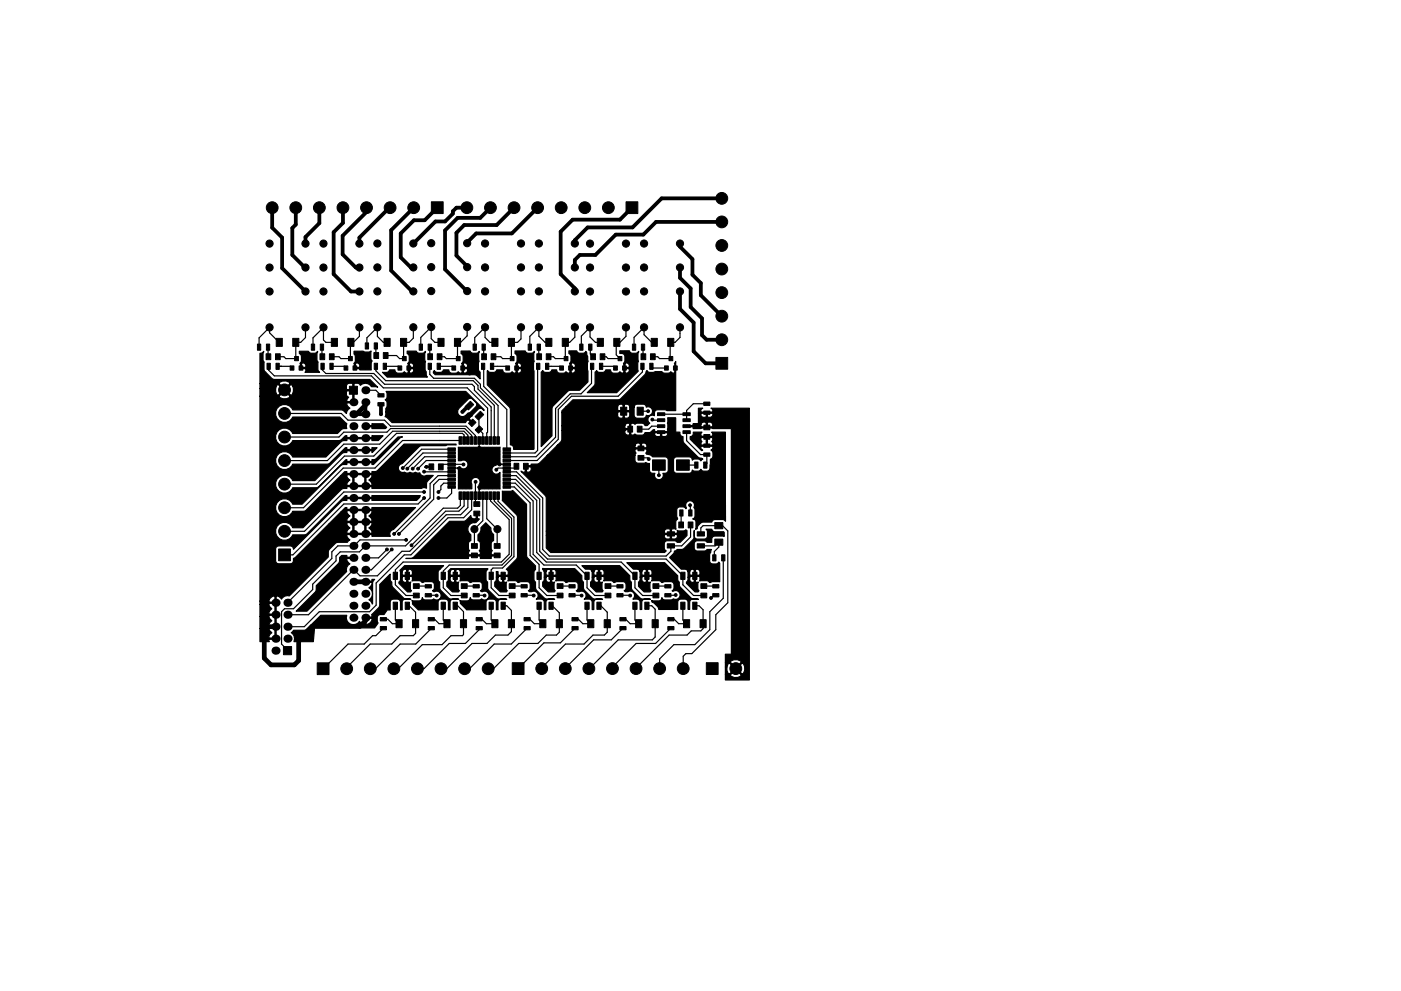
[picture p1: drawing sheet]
<svg xmlns="http://www.w3.org/2000/svg" width="297mm" height="210mm" viewBox="0 0 297 210" stroke-linecap="round" stroke-linejoin="round" font-family="sans-serif">
<g fill="#000" stroke="#000" stroke-width=".21">
<path d="M91.5 42.8h2.5v2.5h-2.5zM132.7 42.8h2.5v2.5h-2.5zM54.6 73h.7v1.3h-.7zM56.6 77.1h.7v1.3h-.7zM56.5 73h.7v1.3h-.7zM56.4 75.1h1v1.2h-1zM58.5 77.1h.7v1.3h-.7zM58.6 71.8h1.3v1.7h-1.3zM58.4 75.1h1v1.2h-1zM62.1 71.8h1.3v1.7h-1.3zM61.5 77.6h.8v.9h-.8zM62.5 75.6h.8v.9h-.8z"/>
<path d="M63.4 77.6h.8v.9h-.8zM66 73h.7v1.3h-.7zM68 77.1h.7v1.3h-.7zM67.9 73h.7v1.3h-.7zM67.8 75.1h1v1.2h-1zM69.9 77.1h.7v1.3h-.7zM70.2 71.8h1.3v1.7h-1.3zM69.8 75.1h1v1.2h-1zM73.7 71.8h1.3v1.7h-1.3zM72.9 77.6h.8v.9h-.8zM73.9 75.6h.8v.9h-.8zM74.8 77.6h.8v.9h-.8z"/>
<path d="M77.4 72.8h.7v1.3h-.7zM79.3 72.8h.7v1.3h-.7zM79.3 77.1h.7v1.3h-.7zM79.3 74.8h1v1.3h-1zM81.4 71.8h1.3v1.7h-1.3zM81.2 77.1h.7v1.3h-.7zM81.3 74.8h1v1.3h-1zM84.9 71.8h1.3v1.7h-1.3zM84.4 77.6h.8v.9h-.8zM85.3 75.6h.8v.9h-.8zM86.3 77.6h.8v.9h-.8zM88.9 73h.7v1.3h-.7z"/>
<path d="M90.8 73h.7v1.3h-.7zM90.8 77.1h.7v1.3h-.7zM90.7 75.1h1v1.2h-1zM92.8 71.8h1.3v1.7h-1.3zM92.7 77.1h.7v1.3h-.7zM92.7 75.1h1v1.2h-1zM96.4 71.8h1.3v1.7h-1.3zM95.8 77.6h.8v.9h-.8zM96.8 75.6h.8v.9h-.8zM97.7 77.6h.8v.9h-.8zM100.3 73h.7v1.3h-.7zM102.1 77.1h.7v1.3h-.7z"/>
<path d="M102.2 73h.7v1.3h-.7zM102.1 75.1h1v1.2h-1zM104 77.1h.7v1.3h-.7zM104.3 71.8h1.3v1.7h-1.3zM104.1 75.1h1v1.2h-1zM107.8 71.8h1.3v1.7h-1.3zM107.2 77.6h.8v.9h-.8zM108.2 75.6h.8v.9h-.8zM109.1 77.6h.8v.9h-.8zM112 73h.7v1.3h-.7zM113.8 77.1h.7v1.3h-.7zM113.9 73h.7v1.3h-.7z"/>
<path d="M113.8 75.1h1v1.2h-1zM115.7 77.1h.7v1.3h-.7zM115.7 71.8h1.3v1.7h-1.3zM115.8 75.1h1v1.2h-1zM119.2 71.8h1.3v1.7h-1.3zM118.7 77.6h.8v.9h-.8zM119.6 75.6h.8v.9h-.8zM120.6 77.6h.8v.9h-.8zM122.9 73h.7v1.3h-.7zM125.2 77.1h.7v1.3h-.7zM124.8 73h.7v1.3h-.7zM125.2 75.1h1v1.2h-1z"/>
<path d="M126.6 71.8h1.3v1.7h-1.3zM127.1 77.1h.7v1.3h-.7zM127.2 75.1h1v1.2h-1zM130.1 71.8h1.3v1.7h-1.3zM130.1 77.6h.8v.9h-.8zM131 75.6h.8v.9h-.8zM132 77.6h.8v.9h-.8zM134.1 73h.7v1.3h-.7zM135.9 77.1h.7v1.3h-.7zM136 73h.7v1.3h-.7zM135.9 75.1h1v1.2h-1zM137.8 77.1h.7v1.3h-.7z"/>
<path d="M138.1 71.8h1.3v1.7h-1.3zM137.9 75.1h1v1.2h-1zM141.6 71.8h1.3v1.7h-1.3zM140.9 77.6h.8v.9h-.8zM141.8 75.6h.8v.9h-.8zM142.8 77.6h.8v.9h-.8zM151.8 75.8h2.5v2.5h-2.5zM74.1 81.9h1.7v1.7h-1.7zM80.1 83.5h1.3v.7h-1.3zM80.1 85.4h1.3v.7h-1.3zM91 98.4h1v1.3h-1zM93 98.4h1v1.3h-1z"/>
<path d="M95 95h1.5v.6h-1.5zM95 95.8h1.5v.6h-1.5zM95 96.6h1.5v.6h-1.5zM95 97.4h1.5v.6h-1.5zM95 98.2h1.5v.6h-1.5zM95 99h1.5v.6h-1.5zM95 99.8h1.5v.6h-1.5zM97.3 92.7h.6v1.6h-.6zM98.6 86.3l1.1-1.2 .7 .7-1.1 1.2zM98.1 92.7h.6v1.6h-.6zM99.3 89.8l.9-.9 .7 .7-.9 .9zM98.9 92.7h.6v1.6h-.6z"/>
<path d="M99.7 92.7h.6v1.6h-.6zM100.7 88.4l1.2-1.1 .7 .7-1.2 1.1zM100.7 91.2l.9-.9 .7 .7-.8 .9zM100.5 92.7h.6v1.6h-.6zM101.3 92.7h.6v1.6h-.6zM102.1 92.7h.6v1.6h-.6zM102.9 92.7h.6v1.6h-.6zM103.7 92.7h.6v1.6h-.6zM104.5 92.7h.6v1.6h-.6zM105.3 92.7h.6v1.6h-.6zM106.7 99.8h1.5v.6h-1.5zM106.7 99h1.5v.6h-1.5z"/>
<path d="M106.7 98.2h1.5v.6h-1.5zM106.7 97.4h1.5v.6h-1.5zM106.7 96.6h1.5v.6h-1.5zM106.7 95.8h1.5v.6h-1.5zM106.7 95h1.5v.6h-1.5zM109 98.3h1v1.3h-1zM111 98.3h1v1.3h-1zM131.6 86.4h1.3v1.7h-1.3zM133.1 90.4h1v1.3h-1zM135.1 90.4h1v1.3h-1zM135.1 86.4h1.3v1.7h-1.3zM135.3 96.6h1.2v1h-1.2z"/>
<path d="M135.3 94.6h1.2v1h-1.2zM138.3 97.6h2.7v2.2h-2.7zM139.4 87.6h1.5v.6h-1.5zM139.4 88.8h1.5v.6h-1.5zM139.4 90.1h1.5v.6h-1.5zM139.4 91.4h1.5v.6h-1.5zM143.4 97.6h2.7v2.2h-2.7zM144.8 91.4h1.5v.6h-1.5zM144.8 90.1h1.5v.6h-1.5zM144.8 88.8h1.5v.6h-1.5zM144.8 87.6h1.5v.6h-1.5zM147.3 98h.7v1.3h-.7z"/>
<path d="M149.2 94.2h1.3v.7h-1.3zM149.2 96.1h1.3v.7h-1.3zM149.2 90.2h1.3v1h-1.3zM149.2 92.2h1.3v1h-1.3zM149.2 98h.7v1.3h-.7zM149.2 87.2h1.3v.7h-1.3zM149.2 85.3h1.3v.7h-1.3zM59.1 116.5h2.5v2.5h-2.5zM95 100.6h1.5v.6h-1.5zM95 101.4h1.5v.6h-1.5zM95 102.2h1.5v.6h-1.5zM95 103h1.5v.6h-1.5z"/>
<path d="M97.3 104.4h.6v1.6h-.6zM98.1 104.4h.6v1.6h-.6zM98.9 104.4h.6v1.6h-.6zM100 115.3h1.2v1h-1.2zM100 117.3h1.2v1h-1.2zM99.7 104.4h.6v1.6h-.6zM100.5 104.4h.6v1.6h-.6zM100.5 108.4h1.2v1h-1.2zM100.5 106.4h1.2v1h-1.2zM101.3 104.4h.6v1.6h-.6zM102.1 104.4h.6v1.6h-.6zM102.9 104.4h.6v1.6h-.6z"/>
<path d="M103.7 104.4h.6v1.6h-.6zM104.8 115.3h1.2v1h-1.2zM104.8 117.3h1.2v1h-1.2zM104.5 104.4h.6v1.6h-.6zM105.3 104.4h.6v1.6h-.6zM106.7 103h1.5v.6h-1.5zM106.7 102.2h1.5v.6h-1.5zM106.7 101.4h1.5v.6h-1.5zM106.7 100.6h1.5v.6h-1.5zM141.5 112.8h1.5v.9h-1.5zM141.5 115.4h1.5v.9h-1.5zM144.1 108.2h.7v1.3h-.7z"/>
<path d="M143.9 110.7h1v1.3h-1zM146 108.2h.7v1.3h-.7zM145.9 110.7h1v1.3h-1zM147.8 115.4h1.6v.9h-1.6zM147.8 112.8h1.6v.9h-1.6zM151.1 117.7h.7v1.3h-.7zM153 117.7h.7v1.3h-.7zM151.6 114.4h1.6v1.3h-1.6zM151.6 110.9h1.6v1.3h-1.6zM60.1 137.2h1.7v1.7h-1.7zM80.6 131h1.3v.7h-1.3zM80.6 132.9h1.3v.7h-1.3z"/>
<path d="M84 131.5h1.3v1.7h-1.3zM83.4 127.8h.9v1.5h-.9zM83.4 121.4h.9v1.5h-.9zM85.9 127.8h.9v1.5h-.9zM85.9 121.4h.9v1.5h-.9zM87.5 131.5h1.3v1.7h-1.3zM87.6 125.8h1.3v1h-1.3zM87.6 123.8h1.3v1h-1.3zM90.8 131h1.3v.7h-1.3zM90.8 132.9h1.3v.7h-1.3zM90.2 125.9h1.3v.7h-1.3zM90.2 124h1.3v.7h-1.3z"/>
<path d="M94.1 131.5h1.3v1.7h-1.3zM93.5 127.8h.9v1.5h-.9zM93.5 121.4h.9v1.5h-.9zM96.1 127.8h.9v1.5h-.9zM96.1 121.4h.9v1.5h-.9zM97.6 131.5h1.3v1.7h-1.3zM97.8 125.8h1.3v1h-1.3zM97.8 123.8h1.3v1h-1.3zM101 131h1.2v.7h-1.2zM101 132.9h1.2v.7h-1.2zM100.3 125.9h1.3v.7h-1.3zM100.3 124h1.3v.7h-1.3z"/>
<path d="M104.3 131.5h1.3v1.7h-1.3zM103.7 127.8h.9v1.5h-.9zM103.7 121.4h.9v1.5h-.9zM106.2 127.8h.9v1.5h-.9zM106.2 121.4h.9v1.5h-.9zM107.8 131.5h1.3v1.7h-1.3zM108 125.8h1.2v1h-1.2zM108 123.8h1.2v1h-1.2zM111.1 131h1.3v.7h-1.3zM111.1 132.9h1.3v.7h-1.3zM110.5 125.9h1.3v.7h-1.3zM110.5 124h1.3v.7h-1.3z"/>
<path d="M114.4 131.5h1.3v1.7h-1.3zM113.8 127.8h1v1.5h-1zM113.8 121.4h1v1.5h-1zM116.4 127.8h.9v1.5h-.9zM116.4 121.4h.9v1.5h-.9zM117.9 131.5h1.3v1.7h-1.3zM118.1 125.8h1.3v1h-1.3zM118.1 123.8h1.3v1h-1.3zM121.3 131h1.3v.7h-1.3zM121.3 132.9h1.3v.7h-1.3zM120.6 125.9h1.3v.7h-1.3zM120.6 124h1.3v.7h-1.3z"/>
<path d="M124.6 131.5h1.3v1.7h-1.3zM124 127.8h.9v1.5h-.9zM124 121.4h.9v1.5h-.9zM126.5 127.8h1v1.5h-1zM126.5 121.4h1v1.5h-1zM128.1 131.5h1.3v1.7h-1.3zM128.3 125.8h1.2v1h-1.2zM128.3 123.8h1.2v1h-1.2zM131.4 131h1.3v.7h-1.3zM131.4 132.9h1.3v.7h-1.3zM130.8 125.9h1.3v.7h-1.3zM130.8 124h1.3v.7h-1.3z"/>
<path d="M134.8 131.5h1.3v1.7h-1.3zM134.2 127.8h.9v1.5h-.9zM134.2 121.4h.9v1.5h-.9zM136.7 127.8h.9v1.5h-.9zM136.7 121.4h.9v1.5h-.9zM138.3 131.5h1.3v1.7h-1.3zM138.4 125.8h1.3v1h-1.3zM138.4 123.8h1.3v1h-1.3zM141.6 131h1.3v.7h-1.3zM141.6 132.9h1.3v.7h-1.3zM141 125.9h1.3v.7h-1.3zM141 124h1.3v.7h-1.3z"/>
<path d="M144.9 131.5h1.3v1.7h-1.3zM144.3 127.8h.9v1.5h-.9zM144.3 121.4h.9v1.5h-.9zM146.9 127.8h.9v1.5h-.9zM146.9 121.4h.9v1.5h-.9zM148.4 131.5h1.3v1.7h-1.3zM148.6 125.8h1.3v1h-1.3zM148.6 123.8h1.3v1h-1.3zM151.1 125.9h1.3v.7h-1.3zM151.1 124h1.3v.7h-1.3zM67.3 140.6h2.5v2.5h-2.5zM108.6 140.6h2.5v2.5h-2.5z"/>
<path d="M149.8 140.6h2.5v2.5h-2.5z"/>
<circle cx="57.1" cy="51.7" r=".76"/>
<circle cx="57.1" cy="56.8" r=".76"/>
<circle cx="57.7" cy="44.1" r="1.25"/>
<circle cx="62.7" cy="44.1" r="1.25"/>
<circle cx="64.8" cy="51.7" r=".76"/>
<circle cx="64.8" cy="56.8" r=".76"/>
<circle cx="67.7" cy="44.1" r="1.25"/>
<circle cx="68.6" cy="51.7" r=".76"/>
<circle cx="68.6" cy="56.8" r=".76"/>
<circle cx="72.7" cy="44.1" r="1.25"/>
<circle cx="76.2" cy="51.7" r=".76"/>
<circle cx="76.2" cy="56.8" r=".76"/>
<circle cx="77.7" cy="44.1" r="1.25"/>
<circle cx="80" cy="56.7" r=".76"/>
<circle cx="80" cy="51.7" r=".76"/>
<circle cx="82.7" cy="44.1" r="1.25"/>
<circle cx="87.6" cy="51.7" r=".76"/>
<circle cx="87.6" cy="56.7" r=".76"/>
<circle cx="87.7" cy="44.1" r="1.25"/>
<circle cx="91.4" cy="56.7" r=".76"/>
<circle cx="91.4" cy="51.6" r=".76"/>
<circle cx="99" cy="44.1" r="1.25"/>
<circle cx="99" cy="51.6" r=".76"/>
<circle cx="99" cy="56.7" r=".76"/>
<circle cx="102.8" cy="56.7" r=".76"/>
<circle cx="102.8" cy="51.7" r=".76"/>
<circle cx="104" cy="44.1" r="1.25"/>
<circle cx="109" cy="44.1" r="1.25"/>
<circle cx="110.5" cy="56.7" r=".76"/>
<circle cx="110.5" cy="51.7" r=".76"/>
<circle cx="114" cy="44.1" r="1.25"/>
<circle cx="114.3" cy="56.7" r=".76"/>
<circle cx="114.3" cy="51.7" r=".76"/>
<circle cx="119" cy="44.1" r="1.25"/>
<circle cx="121.9" cy="56.7" r=".76"/>
<circle cx="121.9" cy="51.7" r=".76"/>
<circle cx="124" cy="44.1" r="1.25"/>
<circle cx="125.1" cy="51.7" r=".76"/>
<circle cx="125.1" cy="56.8" r=".76"/>
<circle cx="129" cy="44.1" r="1.25"/>
<circle cx="132.7" cy="56.8" r=".76"/>
<circle cx="132.7" cy="51.7" r=".76"/>
<circle cx="136.6" cy="56.8" r=".76"/>
<circle cx="136.6" cy="51.7" r=".76"/>
<circle cx="144.2" cy="56.8" r=".76"/>
<circle cx="144.2" cy="51.7" r=".76"/>
<circle cx="153" cy="52.1" r="1.25"/>
<circle cx="153" cy="47.1" r="1.25"/>
<circle cx="153" cy="57.1" r="1.25"/>
<circle cx="153" cy="42.1" r="1.25"/>
<circle cx="57.1" cy="69.5" r=".76"/>
<circle cx="57.1" cy="61.8" r=".76"/>
<circle cx="64.8" cy="69.5" r=".76"/>
<circle cx="64.8" cy="61.8" r=".76"/>
<circle cx="65" cy="75.4" r=".3"/>
<circle cx="66.4" cy="78.1" r=".3"/>
<circle cx="68.6" cy="61.8" r=".76"/>
<circle cx="68.6" cy="69.5" r=".76"/>
<circle cx="75.8" cy="75.4" r=".3"/>
<circle cx="76.2" cy="69.5" r=".76"/>
<circle cx="76.2" cy="61.8" r=".76"/>
<circle cx="77.5" cy="78" r=".3"/>
<circle cx="80" cy="69.4" r=".76"/>
<circle cx="80" cy="61.8" r=".76"/>
<circle cx="87.6" cy="61.8" r=".76"/>
<circle cx="87.6" cy="69.4" r=".76"/>
<circle cx="88.1" cy="79.5" r=".3"/>
<circle cx="88.9" cy="76.2" r=".3"/>
<circle cx="91.4" cy="61.8" r=".76"/>
<circle cx="91.4" cy="69.4" r=".76"/>
<circle cx="99" cy="69.4" r=".76"/>
<circle cx="99" cy="61.8" r=".76"/>
<circle cx="99.6" cy="79.2" r=".3"/>
<circle cx="100.3" cy="75.9" r=".3"/>
<circle cx="102.8" cy="69.4" r=".76"/>
<circle cx="102.8" cy="61.8" r=".76"/>
<circle cx="110.5" cy="69.4" r=".76"/>
<circle cx="110.5" cy="61.8" r=".76"/>
<circle cx="111.8" cy="76.2" r=".3"/>
<circle cx="114.3" cy="69.4" r=".76"/>
<circle cx="114.3" cy="61.8" r=".76"/>
<circle cx="121.9" cy="61.8" r=".76"/>
<circle cx="121.9" cy="69.4" r=".76"/>
<circle cx="123.1" cy="76.4" r=".3"/>
<circle cx="125.1" cy="69.5" r=".76"/>
<circle cx="125.1" cy="61.8" r=".76"/>
<circle cx="132.7" cy="69.5" r=".76"/>
<circle cx="132.7" cy="61.8" r=".76"/>
<circle cx="133.7" cy="78.1" r=".3"/>
<circle cx="136.6" cy="69.5" r=".76"/>
<circle cx="136.6" cy="61.8" r=".76"/>
<circle cx="144.2" cy="69.5" r=".76"/>
<circle cx="144.2" cy="61.8" r=".76"/>
<circle cx="153" cy="67.1" r="1.25"/>
<circle cx="153" cy="72.1" r="1.25"/>
<circle cx="153" cy="62.1" r="1.25"/>
<circle cx="60.3" cy="97.7" r="1.25"/>
<circle cx="60.3" cy="87.7" r="1.25"/>
<circle cx="60.3" cy="92.7" r="1.25"/>
<circle cx="60.3" cy="82.7" r="1.25"/>
<circle cx="80.8" cy="87.9" r=".3"/>
<circle cx="85.4" cy="99.3" r=".3"/>
<circle cx="86.4" cy="99.4" r=".3"/>
<circle cx="87.5" cy="99.4" r=".3"/>
<circle cx="88.6" cy="99.4" r=".3"/>
<circle cx="90.4" cy="99.1" r=".3"/>
<circle cx="97.4" cy="99.3" r=".3"/>
<circle cx="98" cy="87.4" r=".3"/>
<circle cx="98.3" cy="98.5" r=".3"/>
<circle cx="99.5" cy="88.1" r=".3"/>
<circle cx="102.5" cy="95.6" r=".3"/>
<circle cx="105.2" cy="99.7" r=".3"/>
<circle cx="105.9" cy="98.5" r=".3"/>
<circle cx="108.2" cy="82.4" r=".3"/>
<circle cx="117.3" cy="82.8" r=".3"/>
<circle cx="128.9" cy="81.1" r=".3"/>
<circle cx="137.4" cy="87.2" r=".3"/>
<circle cx="137.5" cy="97.4" r=".3"/>
<circle cx="138.3" cy="89" r=".3"/>
<circle cx="143" cy="92.1" r=".3"/>
<circle cx="147.8" cy="93.1" r=".3"/>
<circle cx="152" cy="93.7" r=".3"/>
<circle cx="60.3" cy="102.7" r="1.25"/>
<circle cx="60.3" cy="107.7" r="1.25"/>
<circle cx="60.3" cy="112.7" r="1.25"/>
<circle cx="82" cy="116.6" r=".3"/>
<circle cx="83.1" cy="116.6" r=".3"/>
<circle cx="83.6" cy="113.3" r=".3"/>
<circle cx="84.6" cy="113.3" r=".3"/>
<circle cx="86.1" cy="114.5" r=".3"/>
<circle cx="87.2" cy="115.7" r=".3"/>
<circle cx="89.9" cy="104.4" r=".3"/>
<circle cx="89.9" cy="100.1" r=".3"/>
<circle cx="89.9" cy="105.7" r=".3"/>
<circle cx="93" cy="105.7" r=".3"/>
<circle cx="93" cy="104.4" r=".3"/>
<circle cx="100.6" cy="112.3" r=".75"/>
<circle cx="100.6" cy="110.6" r=".3"/>
<circle cx="100.8" cy="102.2" r=".3"/>
<circle cx="101.6" cy="103.4" r=".3"/>
<circle cx="105.5" cy="112.3" r=".75"/>
<circle cx="110.6" cy="109" r=".3"/>
<circle cx="139.7" cy="100.8" r=".3"/>
<circle cx="146.3" cy="107.2" r=".3"/>
<circle cx="69.7" cy="123.9" r=".3"/>
<circle cx="72.1" cy="120.9" r=".3"/>
<circle cx="88.5" cy="122.2" r=".3"/>
<circle cx="91.3" cy="122.2" r=".3"/>
<circle cx="92.6" cy="126.4" r=".3"/>
<circle cx="98" cy="122.2" r=".3"/>
<circle cx="101.9" cy="122.2" r=".3"/>
<circle cx="102.7" cy="126.4" r=".3"/>
<circle cx="108.5" cy="122.2" r=".3"/>
<circle cx="113.2" cy="126.4" r=".3"/>
<circle cx="118.7" cy="122.2" r=".3"/>
<circle cx="121.7" cy="122.2" r=".3"/>
<circle cx="123.3" cy="126.4" r=".3"/>
<circle cx="129" cy="122.2" r=".3"/>
<circle cx="131.8" cy="122" r=".3"/>
<circle cx="133.6" cy="126.4" r=".3"/>
<circle cx="137" cy="120.3" r=".3"/>
<circle cx="143.3" cy="126.2" r=".3"/>
<circle cx="150.1" cy="122" r=".3"/>
<circle cx="150.7" cy="126.9" r=".3"/>
<circle cx="73.5" cy="141.9" r="1.25"/>
<circle cx="78.5" cy="141.9" r="1.25"/>
<circle cx="83.5" cy="141.9" r="1.25"/>
<circle cx="88.5" cy="141.9" r="1.25"/>
<circle cx="93.5" cy="141.9" r="1.25"/>
<circle cx="98.5" cy="141.9" r="1.25"/>
<circle cx="103.5" cy="141.9" r="1.25"/>
<circle cx="114.9" cy="141.9" r="1.25"/>
<circle cx="119.9" cy="141.9" r="1.25"/>
<circle cx="124.9" cy="141.9" r="1.25"/>
<circle cx="129.9" cy="141.9" r="1.25"/>
<circle cx="134.9" cy="141.9" r="1.25"/>
<circle cx="139.9" cy="141.9" r="1.25"/>
<circle cx="144.9" cy="141.9" r="1.25"/>
<circle cx="156" cy="141.9" r="1.25"/>
</g>
<g fill="#000">
<circle cx="74.9" cy="85.3" r=".85"/>
<circle cx="74.9" cy="93" r=".85"/>
<circle cx="74.9" cy="95.5" r=".85"/>
<circle cx="74.9" cy="98" r=".85"/>
<circle cx="74.9" cy="87.9" r=".85"/>
<circle cx="74.9" cy="90.4" r=".85"/>
<circle cx="77.5" cy="98" r=".85"/>
<circle cx="77.5" cy="87.9" r=".85"/>
<circle cx="77.5" cy="95.5" r=".85"/>
<circle cx="77.5" cy="85.3" r=".85"/>
<circle cx="77.5" cy="82.8" r=".85"/>
<circle cx="77.5" cy="90.4" r=".85"/>
<circle cx="77.5" cy="93" r=".85"/>
<circle cx="74.9" cy="105.7" r=".85"/>
<circle cx="74.9" cy="110.7" r=".85"/>
<circle cx="74.9" cy="100.6" r=".85"/>
<circle cx="74.9" cy="103.1" r=".85"/>
<circle cx="74.9" cy="113.3" r=".85"/>
<circle cx="74.9" cy="108.2" r=".85"/>
<circle cx="74.9" cy="118.4" r=".85"/>
<circle cx="74.9" cy="115.8" r=".85"/>
<circle cx="77.5" cy="100.6" r=".85"/>
<circle cx="77.5" cy="103.1" r=".85"/>
<circle cx="77.5" cy="105.7" r=".85"/>
<circle cx="77.5" cy="108.2" r=".85"/>
<circle cx="77.5" cy="113.3" r=".85"/>
<circle cx="77.5" cy="110.7" r=".85"/>
<circle cx="77.5" cy="115.8" r=".85"/>
<circle cx="77.5" cy="118.4" r=".85"/>
<circle cx="58.4" cy="127.9" r=".86"/>
<circle cx="58.4" cy="138" r=".86"/>
<circle cx="58.4" cy="135.5" r=".86"/>
<circle cx="58.4" cy="133" r=".86"/>
<circle cx="58.4" cy="130.4" r=".86"/>
<circle cx="61" cy="133" r=".86"/>
<circle cx="61" cy="135.5" r=".86"/>
<circle cx="61" cy="130.4" r=".86"/>
<circle cx="61" cy="127.9" r=".86"/>
<circle cx="74.9" cy="120.9" r=".85"/>
<circle cx="74.9" cy="128.5" r=".85"/>
<circle cx="74.9" cy="123.4" r=".85"/>
<circle cx="74.9" cy="126" r=".85"/>
<circle cx="74.9" cy="131.1" r=".85"/>
<circle cx="77.5" cy="120.9" r=".85"/>
<circle cx="77.5" cy="123.4" r=".85"/>
<circle cx="77.5" cy="128.5" r=".85"/>
<circle cx="77.5" cy="126" r=".85"/>
<circle cx="77.5" cy="131.1" r=".85"/>
</g>
<path d="M77.5 85.3v.7l-1.9 1.9h-.7M74.9 123.4h2.6M77.5 131.1v.6l-1.2 1.2h-10.1l-2.9 2.8v4.5l-.9 .9h-4.9l-1.5-1.5v-6.3l.4-.3h2" fill="none" stroke="#000" stroke-width="1"/>
<g fill="none" stroke="#000" stroke-width=".25">
<path d="M76.2 51.6v.1M99 51.3v.3M110.3 56.7h.2M121.9 51.1v.6M121.9 56v.7M144.2 56.8v.4M56.8 73.7l.1 2M56.8 77.8l.2-.1v.8l1.2 1.3h20.5l2.6 2.5h17.8l4.3 4.3v5.1l-.2 .2v1.6M58.7 77.7h2.9l.3 .4M59.2 72.6l-2.1-2v-1.1l-2.2 2.2v2M59.2 72.6h.1M64.8 69.5v2.1l-1 1h-1.1v3.3l.2 .2h-2.3l-.4-.4h-1.3"/>
<path d="M64.8 61.2v.6M65 75.4l-.4 .8-.8 .8v1.1h2.6M66.4 78.1h.1M68.3 73.7v2M68.3 77.7v.7l.8 .8h10.1l2.3 2.3h18.6l.5 .5v.8l3.5 3.6v6.9l-.1 .2M70.2 77.7h2.8l.3 .4M70.9 72.6h-1.8l-.5-.5v-2.6l-2.2 2.2v2M75.8 75.4v1.2l-.6 .5v1l2.3-.1M76.2 69.5v1.9l-1.3 1.2h-.8l.2 .2v3.3h-2l-.4-.4h-1.6M79.7 73.4l.1 2M79.7 77.7v1l2.1 2.1h18.5l1 1v.7l3.5 3.5v7.5M81.6 77.7h2.8l.4 .4"/>
<path d="M82.1 72.6h-.8l-1.3-1.2v-2l-2.2 2.3v1.7M87.6 69.4v2.3l-.9 .9h-1.1v3.3l.1 .2h-1l-.6-.7h-2.3M88.9 76.2v1l-.9 .9h-1.3v1.2l-.3 .3 1.7-.1M91.1 73.7l.1 2M91.1 77.7v1.7l.8 .9h8.7l1.3 1.2v.8l3.7 3.7v7.5M93 77.7h2.8l.4 .4M93.5 72.6h-1.3l-.8-.7v-2.5l-2.2 2.2v2.1M99 69.4v1.9l-1.3 1.3h-.7v3.3l.2 .2h-2.6l-.4-.4h-1M99 61.6v.2M100.3 75.9v1.3l-.8 .9h-1.4v1l-.2 .1h1.7M102.5 73.7l.1 2M102.6 77.7v4.3l4.8 4.9v8.4"/>
<path d="M104.5 77.7h2.8l.3 .4M104.9 72.6h-1l-1.1-1v-2.2l-2.1 2.2v2.1M110.5 69.4v2.5l-.8 .7h-1.3v3.3l.2 .2h-2l-.4-.4h-1.6M111.8 76.2v.9l-1 1h-1.3v3l-1.3 1.3M114 77.7v17.9l-.6 .5h-6M114.2 73.7l.1 2M115.9 77.7h2.8l.4 .4M116.4 72.6h-.8l-1.3-1.3v-1.9l-2 2v2.3M121.9 69.4v2.1l-1.1 1.1h-.9v3.3l.1 .2h-2.3l-.4-.4h-1M123.1 76.4v1.1l-.7 .6h-1.4v1.1l-3.7 3.6M125.2 73.7v1.4l.5 .6M125.4 77.7v3.6l-2.2 2.3h-2.3l-3.1 3.1v6.1l-4.1 4.1h-6.3"/>
<path d="M127.3 72.6h-1.1l-1.1-1.1v-2l-1.8 1.8v2.4M127.3 77.7h2.8l.4 .4M132.7 69.5v1.9l-1.3 1.2h-.7v2.7l.7 .8h-2.5l-.4-.4h-.8M133.7 78.1h-1.3v.8l-2.2 2.2h-1.3M133.7 78.1h.1M136.2 77.7v1.2l-5.1 5.2h-9.9l-2.8 2.8v6.3l-4.5 4.5h-6.5M136.3 73.7l.1 2M138.1 77.7l.4 .4h2.8M138.7 72.6h-.5l-1.6-1.6v-1.5l-2.2 2.1v2.1M144.2 69.5v2.1l-1.1 1h-1v3.3l.1 .2h-2.4l-.4-.4h-1M60.3 87.7h12.1l1.4 1.4h7.7l1.3 1.3h16l2 2v1.1M60.3 92.7h11.6l1-1h9.1l.8-.8h15.8l1.4 1.5v1.1"/>
<path d="M77.5 82.8h2.2l1.1 1.1M90.4 99.1h1.1M93.2 93.5h.1M93.5 99.1h.1M95.8 99.3h1.6M95.8 95.3h-6.4l-4 4M95.8 96.1h-6.1l-3.3 3.3M95.8 96.9h-5.8l-2.5 2.5M95.8 97.7h-5.4l-1.8 1.7M97.6 93.5h-12.2l-5.9 5.8h-6.7l-8.4 8.4h-4.1M98.3 98.5h-4.3l-.5 .6M98.4 93.5v-1.2l-.4-.4h-13.9l-4.9 4.9h-6.2l-5.9 5.9h-6.8"/>
<path d="M99.2 93.5v-1.2l-.8-.8h-15.1l-2.8 2.7h-7.6l-3.5 3.5h-9.1M99.5 88.1v.9l.6 .7M101.6 93.5v1.2l.9 .9M101.6 88.2l-.1 2.9 .9 .8v1.6M107.4 98.5h-1.5M109.5 98.9l-.4 .4h-3.5l-.4 .4M135.7 87.2h1.7M135.9 97.1h1.4l.2 .3M138.3 89l.1 .1h1.8M139.7 98.7v2.1M140.2 91.7h2.4l.4 .4M140.2 90.4h-2l-.7 .7h-1.9"/>
<path d="M140.2 87.9h5.4M144.8 98.7h2.8M145.6 91.7v1.8l2.9 2.9h1.4v2l-.4 .3M149.9 92.7h-1.7l-.4 .4M149.9 85.7h-2.9l-1.4 1.4v2M152 93.7l-.8 .8h-1.3M74.9 118.4h-1.4l-1.4 1.4v1.7l-2.4 2.4M74.9 115.7v.1M82 116.6l-1.7 1.8h-2.8M83.1 116.6l-4.4 4.3h-1.2M86.1 114.5h-9.8l-1.2 1.3h-3.5l-1.2 1.3v1.4l-9.4 9.4M89.9 100.1h5.9"/>
<path d="M89.9 105.7l-1.3 1.2h-15.7l-10.8 10.8h-1.8v-.9M89.9 104.4h-17l-8.3 8.3h-4.3M95.8 100.9h-2.9l-1.7 1.7v3.1l-7.6 7.6M95.8 101.7h-2.7l-1.2 1.2v3l-7.3 7.4M95.8 102.5h-1.7l-.6 .6v.8l-.5 .5M95.8 103.3v1.4l-1.1 1h-1.7M97.6 105.2v2l-.6 .6h-3l-8 8h-8.5l-1.3 1.3h-4.1l-.9 .9v1l-4.9 4.9v1.2l-4.1 4.1h-1.9l-.6 .6v6.8l1.3 1.4M98.4 105.2v2.1l-1.1 1.2h-2.8l-7.3 7.2M99.2 105.2v2.5l-1.5 1.5h-3.1l-7.7 7.8h-1.7l-5.2 5.2h-3.7l-1.4-1.3-9.5 9.5h-4.4M100 105.2v2.9l-1.7 1.7h-3.3l-7.9 7.9h-1.4l-5.9 6v4.7l-1.4 1.4h-10.7l-3.2 3.2h-3.5M100.8 102.3v4.2l.3 .4M100.8 102.2v.1"/>
<path d="M101.1 108.9v1.2l-.5 .5M101.6 103.4v1.8M102.4 105.2v5.3l-1.8 1.8v3.5M103.2 105.2v4.9l2.3 2.2-.1 3.5M104 105.2v1.1l3.9 3.9v7.4l-1.6 1.6h-20.8l-1.7 1.7v3.2l2.3 2.2h2.2M104.8 105.2v1.1l3.7 3.7v7.9l-2.1 2h-11.2l-1.2 1.3v3.5l1.6 1.6h2.8M105.6 105.2v1.2l3.4 3.3v8.4l-2.4 2.4h-2.1l-.4 .4v3.8l1.7 1.6h2.8M107.4 103.3h1.6l3.4 3.4v11.2l1.9 1.9v4.9l1.6 1.6h2.8M107.4 101.7h1.9l4.5 4.5v11l2 2h15.9l2.9 3v2.5l1.7 1.6h2.8M107.4 102.5h1.8l3.8 3.8v11.3l2.3 2.3h6.9l2.3 2.3v2.5l1.6 1.6h2.8M107.4 100.1h2.1l5.6 5.6v10.9l1.4 1.4h24.7l1-1v-1.2h2.3l1.9-1.9v-2.5M107.4 100.9h2l5 5v11.1l1.7 1.6h25.1l3.6 3.6v1.9l2.2 2.2h2.2"/>
<path d="M110.6 109v11.1l-2 2.1h-1.9M144.5 108.8l-.1 2.6M146.3 107.2l.1 1.6M148.6 115.8h3l.8-.8v1.1l-.9 .9v1.4M148.6 113.3v-1.3l.5-.5h4.1l1.1 1.1v15.3l-2.5 2.5v3.2l-5.1 5.1h-1.3l-.5 .5v2.7M153.3 118.4v8.5l-2.8 2.9v3.8l-3.2 3.2h-4.4l-3 3v2.1M81.3 133.3l-1.6 1.6h-.7l-1.8 1.7h-3.4l-5.2 5.3M83.8 128.5v3l.8 .8h-1.4l-1-.9h-.9M86.4 122.2h4.9M86.4 128.5h.3l1.4 1.4v4.5l-.5 .5h-2.8l-1.7 1.7h-4.6l-4.9 5v.3M88.3 124.3l2.5 .1M90.8 126.3l1.8 .1"/>
<path d="M91.4 133.3l-3.3 3.3h-3.3l-5.2 5.3h-1M94 128.5v3l.8 .8h-1.7l-1-.9h-.7M96.5 122.2h5.4M96.5 128.5h.5l1.3 1.3v4.8l-.3 .3h-2.4l-1.9 1.9h-4.2l-5 5.1h-.9M98.4 124.3l2.6 .1M101 126.3l1.7 .1M101.6 133.3v.3l-2.9 2.9h-3.5l-5.3 5.4h-1.3M104.1 128.5v3l.8 .8h-1.8l-.9-.9h-.6M106.7 128.5h.7l1 1v4.5l-.7 .7h-2.7l-1.7 1.8h-3.2l-5.4 5.4h-1.1M108.6 124.3l2.5 .1M111.1 126.3l2.1 .1M111.8 133.3l-3.4 3.3h-3.6l-5.2 5.3h-1"/>
<path d="M114.3 128.5v3l.8 .8h-1.8l-1-.9h-.5M116.8 122.2h4.9M116.8 128.5h.3l1.5 1.5v4.1l-.6 .6h-2.2l-1.8 1.8h-4l-5.4 5.4h-1M118.7 124.3l2.6 .1M121.3 126.3l2 .1M121.9 133.3l-3.1 3.1h-3.5l-5.4 5.5M124.5 128.5v3l.7 .8h-1.6l-1-.9h-.7M127 128.5h.4l1.4 1.4v4.2l-.7 .6h-2.4l-1.9 1.9h-3.9l-5 5.1v.2M128.9 124.3l2.5 .1M131.4 126.3l2.2 .1M131.8 122l-.1 .2h-4.7M132.1 133.3l-2.5 2.5h-3.7l-6 6.1"/>
<path d="M134.6 128.5v3l.8 .8h-1.8l-.9-.9h-.6M137 120.3l.2 .1v1.8M137.2 128.5h1l.7 .8v5.9l-.6 .6h-7.2l-6.2 6.1M139.1 124.3l2.5 .1M142.2 133.3l-3.2 3.2h-4.1l-5 5v.4M143.3 126.2l-1.7 .1M144.8 128.5v3l.8 .8h-1.7l-1-.9h-.7M147.3 128.5h.9l.9 .9v4l-.5 .5h-2l-.9 .8h-3.8l-7 7.2M149.2 124.3l2.6 .1M150.1 122l-.1 .2h-2.7M151.8 126.3h-.5l-.6 .6"/>
</g>
<g fill="none" stroke="#000" stroke-width=".8">
<path d="M57.7 44.1v4.2l2.1 2.1v6.5l5 4.9M62.7 44.1v3.5l-.7 .8v5.7l2.8 2.7M67.7 44.1v3.2l-2.9 3v1.4M72.7 44.1v3.2l-2 2v8.9l3.7 3.6h1.8M77.7 44.1v.9l-5.1 5v4l2.8 2.8h.8M82.7 44.1h-.2l-6.3 6.3v1.3M87.6 51.7h.2M87.7 44.1l-4.8 4.7v8.6l4.5 4.4h.2M92.7 44.1l-2.7 2.6h-2.2l-2.8 2.8v5.1l2.1 2.1h.5M99 44.1h-2.2l-.8 .7v.5l-1.6 1.7h-2.1l-4.6 4.7M104 44.1l-2.2 2.1h-4.8l-2.6 2.7v8.2l4.6 4.7M109 44.1l-3.7 3.6h-6.9l-1.6 1.7v4.8l2.2 2.3v.2"/>
<path d="M114 44.1l-5.5 5.4h-7.5l-2 2.1M134 44.1l-2.6 2.5h-10l-2.5 2.5v9.1l3 3v.6M144.2 51.7v.6l2.6 2.7v3.3l1.8 1.8v2.5l4.4 4.5M144.2 56.8v2.1l2.2 2.3v3.9l2.4 2.5v3.5l1 1h3.2M153 42.1h-12.7l-6.2 6.2h-9.5l-2.7 2.7v.7M153 47.1h-13.9l-2.7 2.7h-5.8l-4.4 4.3h-3.3l-1 1.1v1.5M144.2 61.8v3.8l2.9 2.8v6.1l2.5 2.6h3.4M77.5 85.3v2.6h-2.6M80.8 85.8v2.1M99.5 86.1h-.1l-1.4 1.3"/>
</g>
<g fill="#000" stroke="#000" stroke-width=".25">
<path d="M55.1 75l.8-.4-.1 .5v1.2l.2 .5v1.8l1.9 1.9h20.5l1.7 1.7-1.4-.2-.2-.3a1.55 1.55 0 0 0-2.1 .1l-.5-.5h-.7l-.1 .2v4h-1.5l-.1 .2 .2 .4 .5 .5-.7 .7-.1 .4-.5-.5-.5-.2h-10.3a1.9 1.9 0 0 0-3-.8 1.9 1.9 0 0 0 0 3 1.9 1.9 0 0 0 3-.7h9.9l1.5 1.4-.1 .5 .1 .5-.9 .1-1.1 1h-9.4l-.2-.3a1.91 1.91 0 0 0-2.9-.4 1.91 1.91 0 0 0 .2 2.9 1.91 1.91 0 0 0 2.9-.7h9.8l.5-.2 .8-.9h.4v.4h5.2v-.4h2.4l-1 1.1h-1.4v-.4h-5.2v.4h-.7l-.5 .2-3.3 3.3h-7a1.9 1.9 0 0 0-3-.8 1.9 1.9 0 0 0 0 3 1.9 1.9 0 0 0 3-.7h7.3l.5-.2 3.3-3.3h.4v.4h5.2v-.4h1.2l-1.1 1-.1-.4h-5.2v.4l-.9 .1-5.9 5.9h-4.7l-.2-.3a1.91 1.91 0 0 0-2.9-.4 1.91 1.91 0 0 0 .2 2.9 1.91 1.91 0 0 0 2.9-.7l5.3-.1 5.9-5.9h.3v.4h5.2v-.4l1-.2 4.6-4.6h.9l-.5 .2-5.6 5.6h-.4v-.3h-5.2v.3l-1.1 .1-8.5 8.4h-1.9l-.2-.3a1.91 1.91 0 0 0-2.9-.4 1.91 1.91 0 0 0 .2 2.9 1.91 1.91 0 0 0 2.9-.7h2.3l.5-.2 7.3-7.4h1.3l.2 .4 .5 .5-.5 .6-.2 .4 .1 .2h1.2v-2.3h.3v2.3h2.2v-2.3h.3v2.3h1.2l.1-.2-.2-.4-.5-.6 .5-.5 .2-.4-.1-.2h-5.2l-.1 .2h-1.3l.9-.8h.5v.4h5.2v-.4l1-.1 5.9-5.8h11v.2h-1.7l-.5 .1-5.4 .1-3.9 3.8a.98 .98 0 0 0-.7 1.2 .98 .98 0 0 0 1.3 .6 .92 .92 0 0 0 1.1 0 1.11 1.11 0 0 0 1.2 0l.4 .2 .5-.1 .1 .3a.95 .95 0 0 0 1.3 .3h1.5l-1.4 1.4-.1 1.3-.7-.1-.3 .1h-10.6v-.4h-5.2v.4h-.7l-.5 .3-8.2 8.1h-2.1a1.9 1.9 0 0 0-3-.8 1.9 1.9 0 0 0 0 3 1.9 1.9 0 0 0 3-.7h2.5l.5-.2 8.1-8.2h.4v.4h5.2v-.4h10.3l-.1 .4-.7 .7h-9.5v-.4h-5.2v.4h-.7l-.5 .2-10.2 10.1a.65 .65 0 0 0-.6-.7h-2.5l-.5 .2-.2 .5v2.5a.65 .65 0 0 0 .7 .6h2.7a.89 .89 0 0 0 .4-1.1l.4-.2 7.2-7.2h3.7l.2 .4 .5 .5-.5 .5-.2 .4 .1 .3h1.2v-2.3h.3v2.3h2.2v-2.3h.3v2.3h1.2l.1-.3-.2-.4-.5-.5 .5-.5 .2-.4-.1-.2h-5.2l-.1 .2h-3.7l2.5-2.5h1.2l.2 .4 .5 .5-.5 .5-.2 .4 .1 .2h1.2v-2.3h.3v2.3h2.2v-2.3h.3v2.3h1.2l.1-.2-.2-.4-.5-.5 .5-.5 .2-.4-.1-.3h-5.2l-.1 .3h-1.2l.9-.9h.4v.4h5.2v-.4h9.3l-4.7 4.6a.95 .95 0 0 0-.6 1.5h-4v-.4h-5.2l-.1 .2 .2 .4 .5 .5-.5 .6h-2.1l-.5 .2-1.4 1.5-.1 1.4-8.3 8.2a1.38 1.38 0 0 0-1.6 .7l-.5-.5-.4-.2-.3 .1 .1 9.1h-1.5l-.1 .3 .1 .2h-2v-2.8h1.9l.2 .6 .4 .3-.4 .4-.2 .5 .1 .3h1.2v-2.3h-1.2l-.1 .2h-1.9v-2.5h1.9l.2 .5 .4 .4-.4 .4-.2 .5 .1 .2h1.2v-2.2h-1.2l-.1 .2h-1.9v-2.6h1.9l.2 .6 .4 .4-.4 .3-.2 .6 .1 .2h1.2v-2.3h-1.2l-.1 .2h-1.9v-.7h1.9l.1 .3h1.2v-1.3a1.09 1.09 0 0 0-1.3 1h-1.9v-43.4h4.1l.1 .2a1.52 1.52 0 0 0 2.2-.2l-1.2-1.2-1.1 1.2h-4.1v-1.7h3.3l.1 .7 .2 .6 .3 .2 1.1-1.2h.4l1.2 1.2 .3-.2 .2-.6h11.2v.7l.5 .5-.4 .7 .1 .2h1.2v-2.3h-1.2l-.2 .2h-11.2v-.8l-.2-.5h11.4v.7l.2 .2h1.2v-1.2l-.2-.2-.9 .1-.3 .4h-11.4l-.3-.2-1.2 1.1h-.4l-1.1-1.1-.3 .1-.3 .7h-3.3v-1h4.1l1.1 1.1 1.2-1.1a1.41 1.41 0 0 0-2.3 0h-4.1zM63.5 74.5h1.9l.1 .3a1.3 1.3 0 0 0 1.8-.2l-.1 1.7 .2 .5v1.6l.4 .6h-3.1a.51 .51 0 0 0 0-.8h-1v-1h.2v.8h.8a.55 .55 0 0 0 0-.8 .55 .55 0 0 0-.8 0h-.2v-.2a1.78 1.78 0 0 0 0-1.8l-.2-.2zM75.1 74.5h1.9l.4 .2h.7l.6-.2-.1 1.6 .3 .5-.2 .5v1.4h-2.4l-.2-.3h-1v-1h.3v.8h.7a.55 .55 0 0 0 0-.8 .55 .55 0 0 0-.7 0h-.3v-.2a1.78 1.78 0 0 0 .1-1.8zM81.1 79h1.1l.4-.5h1.1a.65 .65 0 0 0 .7 .7l1-.1 .3-.2a.5 .5 0 0 0 .8 .1v-.8h.3v.8a.55 .55 0 0 0 .8 0 .55 .55 0 0 0 0-.8h-1.1v-1h.3v.8h.8a.55 .55 0 0 0 0-.8 .55 .55 0 0 0-.8 0h-.3l.1-.2a1.78 1.78 0 0 0 0-1.8l-.3-.2v-.5h2l.1 .3a1.3 1.3 0 0 0 1.8-.2l-.1 .5v1.2l.1 .4-.1 1.7 .3 .5a1.13 1.13 0 0 0 .2 1.1h-8.5zM92.1 78.6l.1 .2a1.3 1.3 0 0 0 1.8-.2v-.1h1.2a.65 .65 0 0 0 .6 .7l1-.1 .4-.2a.5 .5 0 0 0 .8 .1v-.8h.2v.8a.55 .55 0 0 0 .8 0 .55 .55 0 0 0 0-.8h-1v-1h.2v.8h.8a.55 .55 0 0 0 0-.8 .55 .55 0 0 0-.8 0h-.2v-.2a1.78 1.78 0 0 0 0-1.8l-.2-.2v-.5h1.9l.1 .3a1.3 1.3 0 0 0 1.8-.2l-.2 3.8 .4 .5v1.5l-.7-.7-.5-.2h-8.3l-.4-.4zM103.4 78.6l.1 .2a1.3 1.3 0 0 0 1.8-.2v-.1h1.3a.65 .65 0 0 0 .6 .7l1.1-.1 .3-.2a.5 .5 0 0 0 .8 .1v-.8h.3v.8a.55 .55 0 0 0 .7 0 .55 .55 0 0 0 0-.8h-1v-1h.3v.8h.7a.55 .55 0 0 0 0-.8 .55 .55 0 0 0-.7 0h-.3v-.2a1.78 1.78 0 0 0 0-1.8l-.2-.2v-.5h2.2l.1 .3a1.3 1.3 0 0 0 1.8-.2l-.1 .5 .1 1.6-.2 .4 .1 18.1-4.3 .1a.72 .72 0 0 0-.7-.9v-7.8l-4.9-4.9zM115.1 78.6l.1 .2a1.3 1.3 0 0 0 1.8-.2v-.1h1a.65 .65 0 0 0 .7 .7l1-.1 .3-.2a.5 .5 0 0 0 .8 .1v-.8h.3v.8a.55 .55 0 0 0 .8 0 .55 .55 0 0 0-.1-.8h-1v-1h.3v.8h.7a.55 .55 0 0 0 0-.8 .55 .55 0 0 0-.7 0h-.3l.1-.2a1.78 1.78 0 0 0 0-1.8l-.3-.2v-.6h1.7l.1 .4a1.3 1.3 0 0 0 1.8-.2l.4 1 .1 1.1-.2 .4 .2 3.9-1.8 1.8h-2l-.5 .2-3.1 3.1-.3 .6v5.8l-2.3 2.2v-15.8zM126.5 78.6l.1 .2a1.3 1.3 0 0 0 1.8-.2v-.1h1a.65 .65 0 0 0 .7 .7l1-.1 .4-.2a.5 .5 0 0 0 .8 .1v-.8h.2v.8a.55 .55 0 0 0 .8 0 .55 .55 0 0 0 0-.8h-1.1l.1-1h.2v.8h.8a.55 .55 0 0 0 0-.8 .55 .55 0 0 0-.8 0h-.2v-.2a1.78 1.78 0 0 0 0-1.8l-.9-.2v-.6h2.1l.1 .4a1.3 1.3 0 0 0 1.8-.2l-.1 .5 .1 1.6-.2 .4 .1 1.6-4.6 4.6h-6.2l1.6-1.7 .1-2.7zM77.3 90.3h1.5v-.4h2.4l.8 .8-.3 .2h-2.9v-.4l-1.5 .1zM90 99.1l.4-.3 .1 .1h1.1v.3l-1.2 .1zM97.2 94.9h4a.59 .59 0 0 1 .8 0h4v3.3l.3 .3a2.09 2.09 0 0 0-2 1 .95 .95 0 0 0 .6 1 .95 .95 0 0 0 1.1-.3v3.5h-4.1l-.3 .3v-1.2a.95 .95 0 0 0-.1-1.2 .95 .95 0 0 0-1.3-.1 .95 .95 0 0 0-.2 1.2v1h-2.8v-4.1l-.3-.3a1.18 1.18 0 0 1 1.2 .2 .95 .95 0 0 0 1.1-1.1 .95 .95 0 0 0-1.4-.7h-.6zM81.8 83.1h16.9l3.9 3.8v.2a.8 .8 0 0 0-1.2-.3l-1.3 1.5-.6 .4v.2l.8 .8-.2 .2-.7-.8h-.3l-.4 .6h-15.6l-1-1.1-.5-.2 .2-1h15.2a1.03 1.03 0 0 0 .6 .9 1.03 1.03 0 0 0 1.2-.2l.5-.5 .5-.2 1.1-1.1a.65 .65 0 0 0 0-.9l-.7-.7a.65 .65 0 0 0-.9 0l-2 1.9-.3 .8h-15.2l.1-.8a1.3 1.3 0 0 0-.2-1.8l.2-.1a1.45 1.45 0 0 0-.1-1.6z"/>
<path d="M119.1 87.2l.9-.9h10.9v.7l.2 .1h1v-1.2h.3v1.2h1l.1-.1v-.6h.9v1.7l.2 .4 .5 .2h1.3a.65 .65 0 0 0 .6-.6 .94 .94 0 0 0 1.4-.9 .94 .94 0 0 0-1.4-.8 .65 .65 0 0 0-.6-.7l-1.6 .1-.4 .6h-.9l-.1-.4-.4-.2h-.5l-.1 .1-.9-.1-.6 .5h-10.9l1.5-1.5h9.9l5.3-5.3 .5-.9 .6 .4 1.1-.2h1.4l.1 .2a1.43 1.43 0 0 0 1.8-.1l.5 .3 .4-.2-.1-1.9 .3-.4v10.4h-1.9l-.5-.2-1.7 .1-.4 .3v.9l-.3-.1a.95 .95 0 0 0-1.1 .5 .95 .95 0 0 0 .4 1.2l-.6 .5h-.5l-.3-.5a2.06 2.06 0 0 0-1.7 .2l-.5-.2-.5 .2v2.2a.57 .57 0 0 0 .9-.1l.3 .2a2.06 2.06 0 0 0 1.7-.2l.1-.1h2.1l.2 .5 .9 .1 .1-.1v-.7h.3v.7l.2 .1 .8-.1 .3-.4-.2-.3-4.7 .2v-.2h1.1l.7-.6h.3l.1 .4h2.5l.2-.2v-2.8h1.7v3l.9 .1v.3a.65 .65 0 0 0 .6 .6v.9l.2 .5 3 3 1 .4-.4 .4-.6-.4h-.7l-.5 .2a.65 .65 0 0 0-.7-.7h-2.7l-.4 .2-.2 .5v2.2a.65 .65 0 0 0 .6 .6h2.7l.5-.2 .2-.5 .2 .2 1 .1 .6-.4 .3 .3 1 .1a.65 .65 0 0 0 .6-.7l.1-1.9 .4-.1a1.3 1.3 0 0 0-.2-1.8l.1-.1a.45 .45 0 0 0 .1-.7h-2.3l-.1 .3 .4 .5-.2 .1-1.6-1.5h1.4l.1 .3h1v-1.6h.3v1.6h1l.1-.3-.2-.4 .2-.4-.1-.5h-2.2a.57 .57 0 0 0 0 .9l-.2 .4h-1.4l-.9-.9v-.6a.71 .71 0 0 0 .7-.9h1.8l-.2 .4 .2 .5h2.2a.57 .57 0 0 0-.1-.9h2.9v18.9l-.6-.4h-1.6l-.5 .2-.2 .4h-2.1a1.6 1.6 0 0 0-1 1.4l-.3 .1 .1-1.6a.65 .65 0 0 0-.7-.6l.3-.2 .2-.4v-1.3l-.3-.5a.95 .95 0 0 0-.8-1.5 .95 .95 0 0 0-.8 1.5l-.1 .2-.3-.3-1-.1a.65 .65 0 0 0-.6 .7v1.3l.2 .7-.4 .5v1.6l-.8-.1-.1 .2v.8h1.1l.1-.2v-.5l.1 .1a2.06 2.06 0 0 0 1.7-.1l.3 .1v1l-1.5 1.5h-.6l-.6-.4h-1.5a.65 .65 0 0 0-.7 .7l.1 1.1 .4 .4-.4 .3h-24.1l-1-.9v-2.7h25a.66 .66 0 0 0 .6 .8h.6l.1-.2v-.8h.3v.8l.1 .2 .9-.1a.54 .54 0 0 0 .1-.9h-2.5l-.2 .2h-25v-.9h25l.2 .5h1.1v-.8l-.1-.2h-.6l-.6 .5h-25v-7.3l-5.3-5.5a.57 .57 0 0 0 .9 .1v-.9h.2v.9l.2 .2a.68 .68 0 0 0 .8-.5v-.5l-.1-.1h-1.2v-.3h1.2l.1-.3 1.6-.1 1.8-1.8h18.6l.1 1.3 .3 .3 1.5 .1 .4-.2 .8 .2v1.5a.65 .65 0 0 0 .6 .6h.6l-.1 .2a.95 .95 0 0 0 1 1.2 .95 .95 0 0 0 .7-1.4 .89 .89 0 0 0 1.1-.4l.1-2.4a.65 .65 0 0 0-.7-.7h-2.6l-.3-.3-1-.2-.2-.3a.57 .57 0 0 0 .1-.8h-2.2l-.2 .5 .3 .3-.3 .5h-18.6l2.1-2.1h16.5l.2 .5h1v-.8h.2v.8h1a.6 .6 0 0 0-.4-1h-.4l-.2 .2-.9-.2-.5 .5h-16.5l1-1v-2.2h13.4l.1 .7a.59 .59 0 0 0 .9 .2v-1h-.9l-.1 .1h-13.4v-1h13.4v.5l.1 .1h.9v-.9a.6 .6 0 0 0-1 .3h-13.4v-2.8h11.8l.1 1 .5 .2h.4l.2-.1v-1.2h.3v1.2l.1 .1h.5l.5-.5v-.7l-.1-.1h-2.3l-.2 .1h-11.8zM148.1 86.6h.9l-.1 .1a.45 .45 0 0 0-.2 .7h2.3a.47 .47 0 0 0 .1-.5 .47 .47 0 0 0-.4-.3h8.2v57.7h-5.1v-1.1h1a1.41 1.41 0 0 0 2.4 0l-1.2-1.2-1.2 1.2h-1v-1.7h.3v.8l.3 .6 .3 .1 1.1-1.1h.4l1.1 1.1a1.41 1.41 0 0 0 0-2.3l-1.1 1.2h-.4l-1.1-1.2-.3 .1-.3 .7h-.3v-1h1l1.2 1.2 1.2-1.2a1.41 1.41 0 0 0-2.4 0h-1v-1.7h1.1l.2-.1v-47.6l-.2-.2h-3.8l-.1-.1-4 .1-.2-.4-1.4 .1v-.3h1.4l.2-.2h1.6l.2 .5h.9v-.9h.3v.9h1a.6 .6 0 0 0-.4-1h-.5l-.1 .1-.9-.1-.5 .5h-1.6v-.2h1l.1-2.1h.5a.63 .63 0 0 0 .5 .7h.5l.1-.1v-.7h.3v.7l.1 .1h.5a.52 .52 0 0 0 .4-.8h-2.3l-.1 .1h-.5zM72 118.3l.5-.5h1.1v.4h1.5v.3h-1.5l-.1 .2 .2 .4 .5 .5a1.37 1.37 0 0 0-.7 1.7l-8.4 8.4h-2.3l4-4.1 .3-.5v-.8l4.7-4.8 .2-.5zM86 118.5h1.1l.6-.2 7.6-7.7h3.3l1.2-1.2a.63 .63 0 0 0 .5 .7h.5l.2-.2-.1-1.1h.3v1.1l.4 .3-.7 .7a1.41 1.41 0 0 0-1.6 .8 1.41 1.41 0 0 0 .5 1.7v1.3l-.3 .2a2.02 2.02 0 0 0-.1 1.7l.2 .2a.57 .57 0 0 0-.1 .9h2.2a.57 .57 0 0 0-.1-.9h.1a2.02 2.02 0 0 0 .1-1.7l-.5-.4v-1.3a1.38 1.38 0 0 0 .7-1.4l1-1.1 1.1 1.1v.5l.6 .9v1.3l-.4 .2a2.02 2.02 0 0 0-.1 1.7l.2 .2a.57 .57 0 0 0-.1 .9h1.2l.1 .3h-1.3l-.2 .1 .1 .4h-2.4v-.4l-.1-.1h-2.2l-.2 .1v.4zM106.5 104.2h1.7l.5-.1 2.9 2.9v10.9l.3 .5 1.6 1.7v.8l-.3 .5v1.5l.3 .6 .1 1.5 2 2 1.9 .2a1.93 1.93 0 0 0-1.6 .1l-.2 .5 .1 1.5h-.4v-1.5a.65 .65 0 0 0-.6-.7h-1.1a.94 .94 0 0 0 .3-1.2 .94 .94 0 0 0-1.3-.4h-.4l-.3-.2 .2-.1a1.3 1.3 0 0 0-.2-1.8h-1.5l-.7 .2-.6-.4-1.5 .1 .1-.8-.2-.2h-.8v1.1l.2 .2 .4-.1v.1a2.06 2.06 0 0 0 .1 1.7l-.1 .3h-1.3l-1.2-1.2v-.9a.86 .86 0 0 0 .3-1h.4v.6a.58 .58 0 0 0 1 .3v-1.1l-1.4 .2v-1.2h.4v.6l.2 .1h1.8l.2-.1v-.6l-.5-.5 2.4-2.4v-8.7l-.2-.5-3-3zM147.2 112.6a1.93 1.93 0 0 0 .2 1.6l.4 .2h1.6a.65 .65 0 0 0 .6-.7v-1.1l-.3-.3h1.2l.4 .5h2.1l.1 .2v.8l-1.9-.1a.65 .65 0 0 0-.7 .7v.7h-1l-.5-.4h-1.6a.65 .65 0 0 0-.6 .7v.9a.65 .65 0 0 0 .6 .6h1.6l.5-.3h1l-.4 1.1v1.3a.65 .65 0 0 0 .6 .7l.9-.1 .4-.4 .2 .3v3.9h-1.5l-.7 .2-.5-.4-1.6 .1 .1-.8-.2-.2h-.8v1.1l.2 .2 .5-.1-.1 .1a2.06 2.06 0 0 0 .1 1.7l-.1 .3h-.6l-1.9-1.8v-.3a.86 .86 0 0 0 .4-1h.3v.6a.58 .58 0 0 0 1 .3v-1.1l-1.3 .2v-1.2h.3v.6l.2 .1h.8v-1.1h.2v1.1h.8l.2-.1v-.6a.58 .58 0 0 0-1-.4h-.2a.57 .57 0 0 0-.6-.1 .57 .57 0 0 0-.4 .5h-.3l-.4-.5h-1.1l-2.4-2.5 .8-.8 .2-.6 .6-.3 1.2-.1 2.2-2 .2-.6zM74.8 123.3h4v-.4h.6l-.4 .8-.1 4.5-.4-.7-.3-.3a1.44 1.44 0 0 0 0-2.5l.5-.5 .2-.4-.1-.2h-4zM62.2 133.7h2.6l3.2-3.2h5.5a1.49 1.49 0 0 0 .8 1.9 1.49 1.49 0 0 0 1.9-.6l.4 .5 .5 .2 .2-.1v-1.2h.3v1.2a.99 .99 0 0 0 1.2-1.2h-1.5v-.3h1.5l.1-.2-.1-.3 1.7-1.7v-4.7l2.2-2.2 .1 1.4 .3 .3v.6l.2 .5 2.3 2.3 .5 .2 1 .1a1.93 1.93 0 0 0-1.6 .1l-.2 .5v1.6h-.4v-1.6a.65 .65 0 0 0-.6-.7h-.9a.65 .65 0 0 0-.7 .7v1.6h-.6l-.7 1h-.8a.65 .65 0 0 0-.6 .6v.7l.2 .5-.8 1h-12.6l-.1 .1-.3 2.8h-4.1a1.53 1.53 0 0 0-.6-1.9zM84.8 121l1-1h8.3l-1 .9-.2 .5v1.5l.3 .6 .1 1.5 2 2 1.9 .2a1.93 1.93 0 0 0-1.6 .1l-.2 .5v1.6h-.3v-1.6a.65 .65 0 0 0-.7-.7h-.9a.65 .65 0 0 0-.6 .7v1.6h-4.2l-1.2-1.2-.2-.8 1.6 .1a.65 .65 0 0 0 .6-.7l.2 .3 .5 .2h1.3l.4-.2a.95 .95 0 0 0 1.6-.6 .95 .95 0 0 0-1.4-1l-.4-.2 .2-.1a1.3 1.3 0 0 0-.2-1.8h-1.5l-.7 .2-.6-.4-1.5 .1v-.8l-.1-.2h-.8v1.1l.1 .2 .5-.1-.1 .1a2.06 2.06 0 0 0 .2 1.7l-.2 .3h-.6l-1.8-1.8v-.3a.86 .86 0 0 0 .3-1h.4v.6a.58 .58 0 0 0 .9 .3v-1.1l-1.3 .2v-1.2h.4v.6l.1 .1h.8v-1.1h.3v1.1h.8l.1-.1v-.6a.58 .58 0 0 0-.9-.4h-.3a.57 .57 0 0 0-.6-.1 .57 .57 0 0 0-.3 .5h-.4zM95.6 120.6h7.8l-.4 .8v1.5l.4 .6v1.5l2.1 2 1.9 .2a1.93 1.93 0 0 0-1.6 .1l-.2 .5v1.6h-.4v-1.6a.65 .65 0 0 0-.6-.7h-.9a.65 .65 0 0 0-.7 .7l.1 1.6h-4.2l-1.3-1.4-.1-.6 1.6 .1a.65 .65 0 0 0 .6-.7l.2 .3 .4 .2h1.3l.5-.2a.95 .95 0 0 0 1.6-.6 .95 .95 0 0 0-1.4-1l-.4-.2 .2-.1a1.3 1.3 0 0 0-.2-1.8h-1.6l-.7 .2-.5-.4-1.6 .1 .1-.8-.2-.2h-.8v1.1l.2 .2 .5-.1-.1 .1a2.06 2.06 0 0 0 .1 1.7l-.1 .3h-1.3l-1.2-1.2v-.9a.86 .86 0 0 0 .4-1h.3v.6a.58 .58 0 0 0 1 .3v-1.1l-1.3 .2v-1.2h.3v.6l.2 .1h.8v-1.1h.2v1.1h.8l.2-.1v-.6a.58 .58 0 0 0-1-.4h-.2a.57 .57 0 0 0-.6-.1 .57 .57 0 0 0-.4 .5l-.4-.1zM115.1 120.6h6.8l1.5 1.5v.8l.3 .6v1.2l.2 .5 1.9 1.8 1.9 .2a1.93 1.93 0 0 0-1.6 .1l-.2 .5v1.5h-.4l.1-1.5a.65 .65 0 0 0-.7-.7h-1a.94 .94 0 0 0 .2-1.2 .94 .94 0 0 0-1.2-.4h-.5l-.2-.2 .2-.1a1.3 1.3 0 0 0-.2-1.8h-1.6l-.6 .2-.6-.4-1.6 .1 .1-.8-.1-.2h-.8v1.1l.1 .2 .5-.1-.1 .1a2.06 2.06 0 0 0 .2 1.7l-.2 .3h-1.3l-1.1-1.2v-.9a.86 .86 0 0 0 .3-1h.4v.6a.58 .58 0 0 0 .9 .3v-1.1l-1.3 .2v-1.2h.4v.6l.1 .1h.8v-1.1h.3v1.1h.8l.1-.1v-.6a.58 .58 0 0 0-.9-.4h-.3a.57 .57 0 0 0-.6-.1 .57 .57 0 0 0-.3 .5h-.4l-.3-.5zM123.4 120h8l2.1 2.1v.8l.4 .6v1.2l.2 .5 1.9 1.8 1.9 .2a1.93 1.93 0 0 0-1.6 .1l-.2 .5v1.5h-.4v-1.5a.65 .65 0 0 0-.6-.7h-.9a.94 .94 0 0 0 .2-1.3 .94 .94 0 0 0-1.2-.3h-.6l-.3-.2 .2-.1a1.3 1.3 0 0 0-.2-1.8h-1.5l-.7 .2-.6-.4-1.5 .1 .1-.8-.2-.2h-.8v1.1l.2 .2 .5-.1-.1 .1a2.06 2.06 0 0 0 .1 1.7l-.1 .3h-1.3l-1.2-1.2v-.9a.86 .86 0 0 0 .4-1h.3v.6a.58 .58 0 0 0 1 .3v-1.1l-1.3 .2-.1-1.2h.4v.6l.2 .1h.8v-1.1h.2v1.1h.8l.2-.1v-.6a.58 .58 0 0 0-1-.4h-.2a.57 .57 0 0 0-.6-.1 .57 .57 0 0 0-.4 .5h-.4l-.3-.5h-1.1z"/>
<path d="M132.9 119.4h8l2.8 2.7v1.1l.3 .3v.6l.2 .5 2.3 2.3 .5 .2 1 .1a1.93 1.93 0 0 0-1.6 .1l-.2 .5v1.5h-.3v-1.5a.65 .65 0 0 0-.7-.7h-.9a.65 .65 0 0 0-.6 .7v1.5h-4a2.1 2.1 0 0 0-1.4-1.5l-.2-.4 1.6 .1a.65 .65 0 0 0 .6-.7l.2 .3 .5 .2h1.3l.4-.2a.97 .97 0 0 0 1.5-.8 .97 .97 0 0 0-1.5-.8l-.2-.2 .2-.1a1.3 1.3 0 0 0-.2-1.8h-1.5l-.7 .2-.6-.4-1.5 .1v-.8l-.1-.2h-.8v1.1l.1 .2 .5-.1-.1 .1a2.06 2.06 0 0 0 .2 1.7l-.2 .3h-1.2l-1.2-1.2v-.9a.86 .86 0 0 0 .3-1h.4v.6a.58 .58 0 0 0 .9 .3v-1.1l-1.3 .2v-1.2h.4v.6l.1 .1h.8v-1.1h.3v1.1h.8l.1-.1v-.6a.58 .58 0 0 0-.9-.4h-.3a.57 .57 0 0 0-.6-.1 .57 .57 0 0 0-.3 .5h-.4l-.4-.5h-1z"/>
</g>
</svg>
